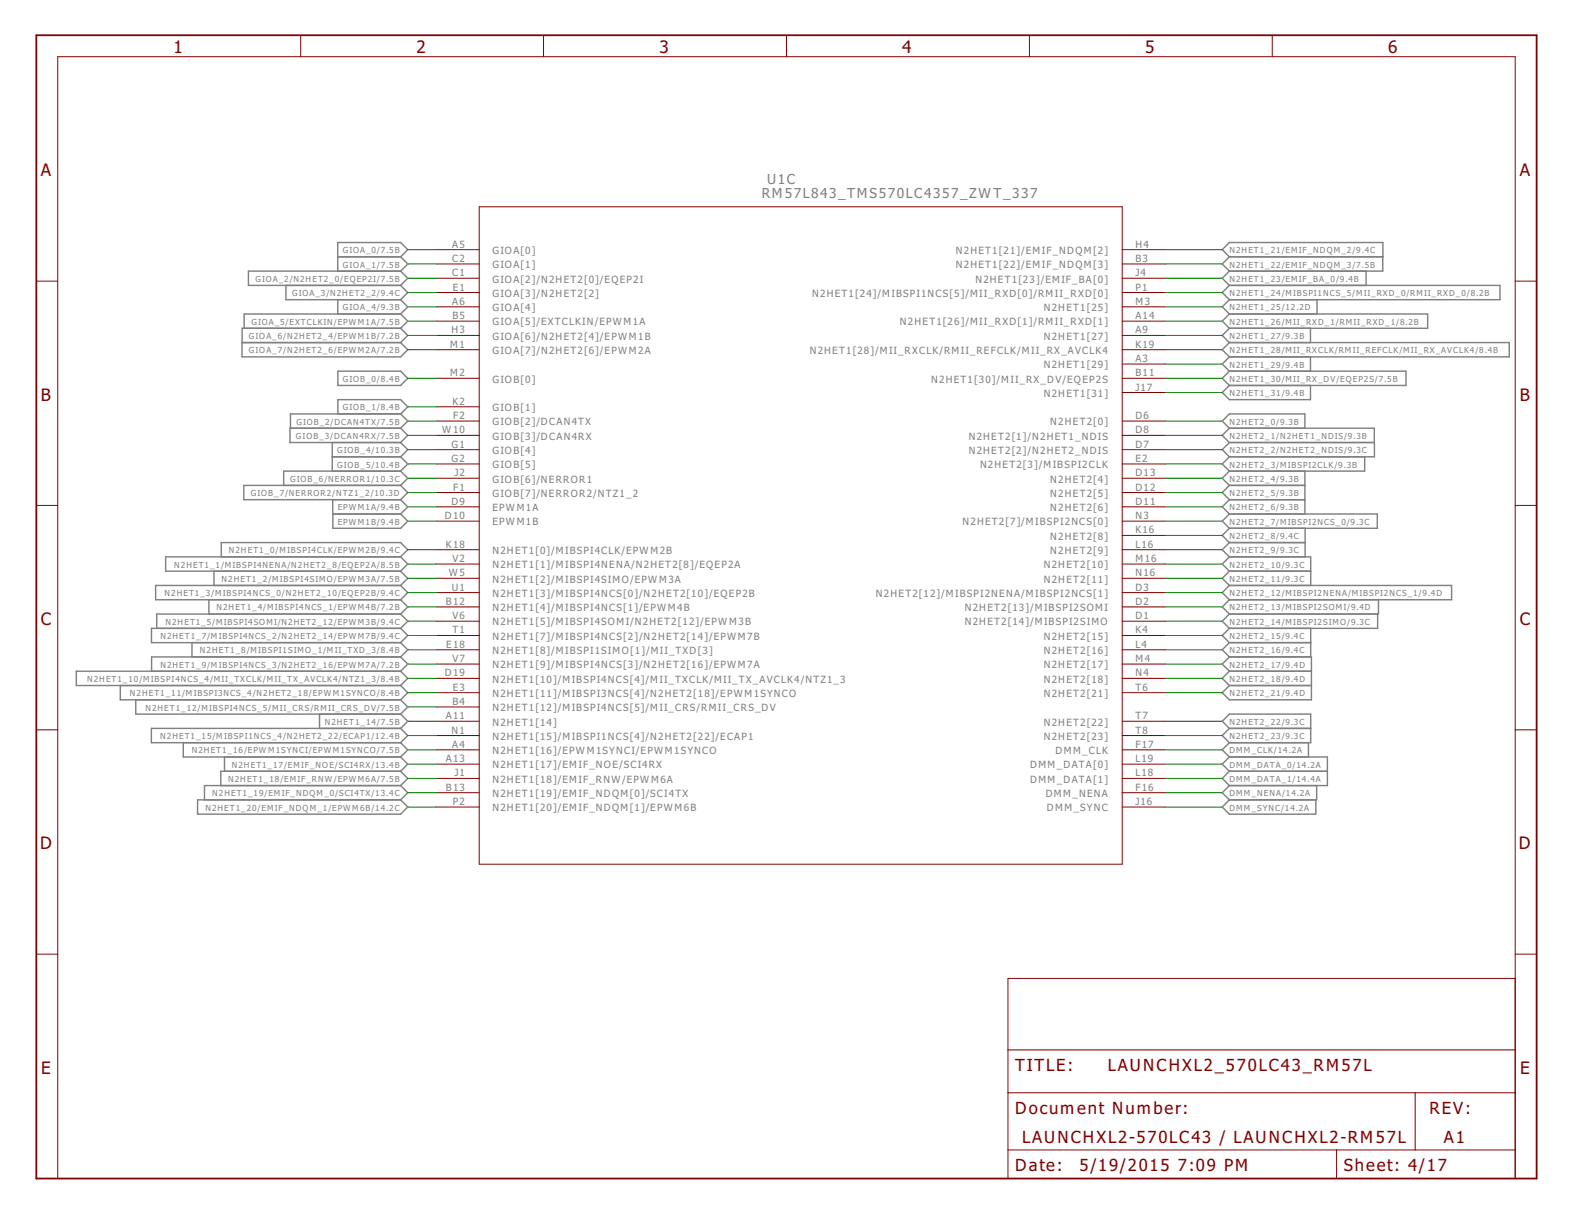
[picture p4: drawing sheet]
<svg xmlns="http://www.w3.org/2000/svg" width="279mm" height="216mm" viewBox="0 0 279 216" stroke-linecap="round" stroke-linejoin="round" font-family="sans-serif">
<defs><g id="words">
<g font-size="3.7" fill="#800000">
<text x="30.9" y="9.5">1</text>
<text x="74" y="9.5">2</text>
<text x="117.2" y="9.5">3</text>
<text x="160.4" y="9.5">4</text>
<text x="203.5" y="9.5">5</text>
<text x="246.7" y="9.5">6</text>
<text x="7.3" y="31.3">A</text>
<text x="270.1" y="31.3">A</text>
<text x="7.3" y="71.2">B</text>
<text x="270.1" y="71.2">B</text>
<text x="7.3" y="111">C</text>
<text x="270.1" y="111">C</text>
<text x="7.1" y="150.9">D</text>
<text x="270" y="150.9">D</text>
<text x="7.3" y="190.8">E</text>
<text x="270.2" y="190.8">E</text>
</g>
<g font-size="3.6" fill="#800000">
<text x="180.4" y="190.4">TITLE:</text>
<text x="196.9" y="190.4">LAUNCHXL2_570LC43_RM57L</text>
<text x="180.4" y="198">Document Number:</text>
<text x="254.1" y="198">REV:</text>
<text x="181.7" y="203.1">LAUNCHXL2-570LC43 / LAUNCHXL2-RM57L</text>
<text x="256.6" y="203.1">A1</text>
<text x="180.4" y="208.2">Date:</text>
<text x="191.8" y="208.2">5/19/2015</text>
<text x="209.3" y="208.2">7:09 PM</text>
<text x="238.8" y="208.2">Sheet: 4/17</text>
</g>
<g font-size="2.9" fill="#808080">
<text x="135.4" y="35.2">RM57L843_TMS570LC4357_ZWT_337</text>
<text x="136.3" y="32.7">U1C</text>
</g>
<g font-size="2.1" fill="#808080">
<text x="80.4" y="44">A5</text>
<text x="80.4" y="46.5">C2</text>
<text x="87.5" y="45.1">GIOA[0]</text>
<text x="87.5" y="47.7">GIOA[1]</text>
<text x="169.9" y="45.1">N2HET1[21]/EMIF_NDQM[2]</text>
<text x="169.9" y="47.7">N2HET1[22]/EMIF_NDQM[3]</text>
<text x="201.8" y="44">H4</text>
<text x="201.8" y="46.5">B3</text>
<text x="80.4" y="49.1">C1</text>
<text x="80.5" y="51.6">E1</text>
<text x="87.5" y="50.2">GIOA[2]/N2HET2[0]/EQEP2I</text>
<text x="87.5" y="52.7">GIOA[3]/N2HET2[2]</text>
<text x="144.4" y="52.7">N2HET1[24]/MIBSPI1NCS[5]/MII_RXD[0]/RMII_RXD[0]</text>
<text x="173.4" y="50.2">N2HET1[23]/EMIF_BA[0]</text>
<text x="201.8" y="49.1">J4</text>
<text x="201.8" y="51.6">P1</text>
<text x="80.2" y="59.2">H3</text>
<text x="80.4" y="54.2">A6</text>
<text x="80.4" y="56.7">B5</text>
<text x="87.5" y="55.3">GIOA[4]</text>
<text x="87.5" y="57.8">GIOA[5]/EXTCLKIN/EPWM1A</text>
<text x="160" y="57.8">N2HET1[26]/MII_RXD[1]/RMII_RXD[1]</text>
<text x="185.5" y="55.3">N2HET1[25]</text>
<text x="201.8" y="54.2">M3</text>
<text x="201.8" y="56.7">A14</text>
<text x="201.8" y="59.2">A9</text>
<text x="80" y="61.8">M1</text>
<text x="87.5" y="60.4">GIOA[6]/N2HET2[4]/EPWM1B</text>
<text x="87.5" y="62.9">GIOA[7]/N2HET2[6]/EPWM2A</text>
<text x="143.9" y="62.9">N2HET1[28]/MII_RXCLK/RMII_REFCLK/MII_RX_AVCLK4</text>
<text x="185.5" y="60.4">N2HET1[27]</text>
<text x="185.5" y="65.4">N2HET1[29]</text>
<text x="201.8" y="61.8">K19</text>
<text x="201.8" y="64.3">A3</text>
<text x="80" y="66.9">M2</text>
<text x="80.4" y="71.9">K2</text>
<text x="87.5" y="68">GIOB[0]</text>
<text x="165.5" y="68">N2HET1[30]/MII_RX_DV/EQEP2S</text>
<text x="185.5" y="70.5">N2HET1[31]</text>
<text x="201.8" y="66.9">B11</text>
<text x="201.8" y="69.4">J17</text>
<text x="78.6" y="77">W10</text>
<text x="80.6" y="74.5">F2</text>
<text x="87.5" y="73.1">GIOB[1]</text>
<text x="87.5" y="75.6">GIOB[2]/DCAN4TX</text>
<text x="186.7" y="75.6">N2HET2[0]</text>
<text x="201.8" y="74.5">D6</text>
<text x="201.8" y="77">D8</text>
<text x="80.3" y="79.6">G1</text>
<text x="80.3" y="82.1">G2</text>
<text x="87.5" y="78.1">GIOB[3]/DCAN4RX</text>
<text x="87.5" y="80.7">GIOB[4]</text>
<text x="87.5" y="83.2">GIOB[5]</text>
<text x="172.2" y="78.1">N2HET2[1]/N2HET1_NDIS</text>
<text x="172.2" y="80.7">N2HET2[2]/N2HET2_NDIS</text>
<text x="174.2" y="83.2">N2HET2[3]/MIBSPI2CLK</text>
<text x="201.8" y="79.6">D7</text>
<text x="201.8" y="82.1">E2</text>
<text x="80.2" y="89.7">D9</text>
<text x="80.6" y="87.2">F1</text>
<text x="80.8" y="84.6">J2</text>
<text x="87.5" y="85.8">GIOB[6]/NERROR1</text>
<text x="87.5" y="88.3">GIOB[7]/NERROR2/NTZ1_2</text>
<text x="186.7" y="85.8">N2HET2[4]</text>
<text x="186.7" y="88.3">N2HET2[5]</text>
<text x="201.8" y="84.6">D13</text>
<text x="201.8" y="87.2">D12</text>
<text x="201.8" y="89.7">D11</text>
<text x="79.1" y="92.3">D10</text>
<text x="87.5" y="90.8">EPWM1A</text>
<text x="87.5" y="93.4">EPWM1B</text>
<text x="171.1" y="93.4">N2HET2[7]/MIBSPI2NCS[0]</text>
<text x="186.7" y="90.8">N2HET2[6]</text>
<text x="186.7" y="95.9">N2HET2[8]</text>
<text x="201.8" y="92.3">N3</text>
<text x="201.8" y="94.8">K16</text>
<text x="79.3" y="97.3">K18</text>
<text x="80.4" y="99.9">V2</text>
<text x="87.5" y="98.5">N2HET1[0]/MIBSPI4CLK/EPWM2B</text>
<text x="87.5" y="101">N2HET1[1]/MIBSPI4NENA/N2HET2[8]/EQEP2A</text>
<text x="185.5" y="101">N2HET2[10]</text>
<text x="186.7" y="98.5">N2HET2[9]</text>
<text x="201.8" y="97.3">L16</text>
<text x="201.8" y="99.9">M16</text>
<text x="79.2" y="107.5">B12</text>
<text x="79.8" y="102.4">W5</text>
<text x="80.3" y="105">U1</text>
<text x="87.5" y="103.5">N2HET1[2]/MIBSPI4SIMO/EPWM3A</text>
<text x="87.5" y="106.1">N2HET1[3]/MIBSPI4NCS[0]/N2HET2[10]/EQEP2B</text>
<text x="155.7" y="106.1">N2HET2[12]/MIBSPI2NENA/MIBSPI2NCS[1]</text>
<text x="185.5" y="103.5">N2HET2[11]</text>
<text x="201.8" y="102.4">N16</text>
<text x="201.8" y="105">D3</text>
<text x="201.8" y="107.5">D2</text>
<text x="80.4" y="110">V6</text>
<text x="80.4" y="112.6">T1</text>
<text x="87.5" y="108.6">N2HET1[4]/MIBSPI4NCS[1]/EPWM4B</text>
<text x="87.5" y="111.1">N2HET1[5]/MIBSPI4SOMI/N2HET2[12]/EPWM3B</text>
<text x="87.5" y="113.7">N2HET1[7]/MIBSPI4NCS[2]/N2HET2[14]/EPWM7B</text>
<text x="171.5" y="108.6">N2HET2[13]/MIBSPI2SOMI</text>
<text x="171.5" y="111.1">N2HET2[14]/MIBSPI2SIMO</text>
<text x="185.5" y="113.7">N2HET2[15]</text>
<text x="201.8" y="110">D1</text>
<text x="201.8" y="112.6">K4</text>
<text x="79.3" y="115.1">E18</text>
<text x="80.4" y="117.6">V7</text>
<text x="87.5" y="116.2">N2HET1[8]/MIBSPI1SIMO[1]/MII_TXD[3]</text>
<text x="87.5" y="118.8">N2HET1[9]/MIBSPI4NCS[3]/N2HET2[16]/EPWM7A</text>
<text x="185.5" y="116.2">N2HET2[16]</text>
<text x="185.5" y="118.8">N2HET2[17]</text>
<text x="201.8" y="115.1">L4</text>
<text x="201.8" y="117.6">M4</text>
<text x="79.1" y="120.2">D19</text>
<text x="80.4" y="125.3">B4</text>
<text x="80.5" y="122.7">E3</text>
<text x="87.5" y="121.3">N2HET1[10]/MIBSPI4NCS[4]/MII_TXCLK/MII_TX_AVCLK4/NTZ1_3</text>
<text x="87.5" y="123.8">N2HET1[11]/MIBSPI3NCS[4]/N2HET2[18]/EPWM1SYNCO</text>
<text x="185.5" y="121.3">N2HET2[18]</text>
<text x="185.5" y="123.8">N2HET2[21]</text>
<text x="201.8" y="120.2">N4</text>
<text x="201.8" y="122.7">T6</text>
<text x="79.2" y="127.8">A11</text>
<text x="80.3" y="130.3">N1</text>
<text x="87.5" y="126.4">N2HET1[12]/MIBSPI4NCS[5]/MII_CRS/RMII_CRS_DV</text>
<text x="87.5" y="128.9">N2HET1[14]</text>
<text x="87.5" y="131.5">N2HET1[15]/MIBSPI1NCS[4]/N2HET2[22]/ECAP1</text>
<text x="185.5" y="128.9">N2HET2[22]</text>
<text x="185.5" y="131.5">N2HET2[23]</text>
<text x="201.8" y="127.8">T7</text>
<text x="201.8" y="130.3">T8</text>
<text x="79.2" y="135.4">A13</text>
<text x="80.4" y="132.9">A4</text>
<text x="80.8" y="138">J1</text>
<text x="87.5" y="134">N2HET1[16]/EPWM1SYNCI/EPWM1SYNCO</text>
<text x="87.5" y="136.5">N2HET1[17]/EMIF_NOE/SCI4RX</text>
<text x="183.1" y="136.5">DMM_DATA[0]</text>
<text x="187.6" y="134">DMM_CLK</text>
<text x="201.8" y="132.9">F17</text>
<text x="201.8" y="135.4">L19</text>
<text x="201.8" y="138">L18</text>
<text x="79.2" y="140.5">B13</text>
<text x="80.5" y="143">P2</text>
<text x="87.5" y="139.1">N2HET1[18]/EMIF_RNW/EPWM6A</text>
<text x="87.5" y="141.6">N2HET1[19]/EMIF_NDQM[0]/SCI4TX</text>
<text x="183.1" y="139.1">DMM_DATA[1]</text>
<text x="185.9" y="141.6">DMM_NENA</text>
<text x="201.8" y="140.5">F16</text>
<text x="201.8" y="143">J16</text>
<text x="87.5" y="144.2">N2HET1[20]/EMIF_NDQM[1]/EPWM6B</text>
<text x="186.1" y="144.2">DMM_SYNC</text>
</g>
<g font-size="1.8" fill="#808080">
<text x="60.9" y="45">GIOA_0/7.5B</text>
<text x="60.9" y="47.5">GIOA_1/7.5B</text>
<text x="218.5" y="45">N2HET1_21/EMIF_NDQM_2/9.4C</text>
<text x="218.5" y="47.5">N2HET1_22/EMIF_NDQM_3/7.5B</text>
<text x="45.4" y="50.1">GIOA_2/N2HET2_0/EQEP2I/7.5B</text>
<text x="51.9" y="52.6">GIOA_3/N2HET2_2/9.4C</text>
<text x="218.5" y="52.6">N2HET1_24/MIBSPI1NCS_5/MII_RXD_0/RMII_RXD_0/8.2B</text>
<text x="218.5" y="50.1">N2HET1_23/EMIF_BA_0/9.4B</text>
<text x="44.7" y="57.7">GIOA_5/EXTCLKIN/EPWM1A/7.5B</text>
<text x="60.9" y="55.2">GIOA_4/9.3B</text>
<text x="218.5" y="57.7">N2HET1_26/MII_RXD_1/RMII_RXD_1/8.2B</text>
<text x="218.5" y="55.2">N2HET1_25/12.2D</text>
<text x="44.2" y="60.2">GIOA_6/N2HET2_4/EPWM1B/7.2B</text>
<text x="44.2" y="62.8">GIOA_7/N2HET2_6/EPWM2A/7.2B</text>
<text x="218.5" y="62.8">N2HET1_28/MII_RXCLK/RMII_REFCLK/MII_RX_AVCLK4/8.4B</text>
<text x="218.5" y="60.2">N2HET1_27/9.3B</text>
<text x="218.5" y="65.3">N2HET1_29/9.4B</text>
<text x="60.9" y="67.9">GIOB_0/8.4B</text>
<text x="218.5" y="67.8">N2HET1_30/MII_RX_DV/EQEP2S/7.5B</text>
<text x="218.5" y="70.4">N2HET1_31/9.4B</text>
<text x="52.7" y="75.5">GIOB_2/DCAN4TX/7.5B</text>
<text x="60.9" y="72.9">GIOB_1/8.4B</text>
<text x="218.5" y="75.5">N2HET2_0/9.3B</text>
<text x="52.6" y="78">GIOB_3/DCAN4RX/7.5B</text>
<text x="59.9" y="80.5">GIOB_4/10.3B</text>
<text x="59.9" y="83.1">GIOB_5/10.4B</text>
<text x="218.5" y="78">N2HET2_1/N2HET1_NDIS/9.3B</text>
<text x="218.5" y="80.5">N2HET2_2/N2HET2_NDIS/9.3C</text>
<text x="218.5" y="83.1">N2HET2_3/MIBSPI2CLK/9.3B</text>
<text x="44.6" y="88.2">GIOB_7/NERROR2/NTZ1_2/10.3D</text>
<text x="51.6" y="85.6">GIOB_6/NERROR1/10.3C</text>
<text x="218.5" y="85.6">N2HET2_4/9.3B</text>
<text x="218.5" y="88.2">N2HET2_5/9.3B</text>
<text x="60" y="90.7">EPWM1A/9.4B</text>
<text x="60" y="93.2">EPWM1B/9.4B</text>
<text x="218.5" y="90.7">N2HET2_6/9.3B</text>
<text x="218.5" y="93.2">N2HET2_7/MIBSPI2NCS_0/9.3C</text>
<text x="218.5" y="95.8">N2HET2_8/9.4C</text>
<text x="31" y="100.9">N2HET1_1/MIBSPI4NENA/N2HET2_8/EQEP2A/8.5B</text>
<text x="40.7" y="98.3">N2HET1_0/MIBSPI4CLK/EPWM2B/9.4C</text>
<text x="218.5" y="98.3">N2HET2_9/9.3C</text>
<text x="218.5" y="100.9">N2HET2_10/9.3C</text>
<text x="29.2" y="105.9">N2HET1_3/MIBSPI4NCS_0/N2HET2_10/EQEP2B/9.4C</text>
<text x="39.4" y="103.4">N2HET1_2/MIBSPI4SIMO/EPWM3A/7.5B</text>
<text x="218.5" y="103.4">N2HET2_11/9.3C</text>
<text x="218.5" y="105.9">N2HET2_12/MIBSPI2NENA/MIBSPI2NCS_1/9.4D</text>
<text x="28.5" y="113.6">N2HET1_7/MIBSPI4NCS_2/N2HET2_14/EPWM7B/9.4C</text>
<text x="29.4" y="111">N2HET1_5/MIBSPI4SOMI/N2HET2_12/EPWM3B/9.4C</text>
<text x="38.5" y="108.5">N2HET1_4/MIBSPI4NCS_1/EPWM4B/7.2B</text>
<text x="218.5" y="108.5">N2HET2_13/MIBSPI2SOMI/9.4D</text>
<text x="218.5" y="111">N2HET2_14/MIBSPI2SIMO/9.3C</text>
<text x="218.5" y="113.6">N2HET2_15/9.4C</text>
<text x="28.5" y="118.6">N2HET1_9/MIBSPI4NCS_3/N2HET2_16/EPWM7A/7.2B</text>
<text x="35.5" y="116.1">N2HET1_8/MIBSPI1SIMO_1/MII_TXD_3/8.4B</text>
<text x="218.5" y="116.1">N2HET2_16/9.4C</text>
<text x="218.5" y="118.6">N2HET2_17/9.4D</text>
<text x="15.5" y="121.2">N2HET1_10/MIBSPI4NCS_4/MII_TXCLK/MII_TX_AVCLK4/NTZ1_3/8.4B</text>
<text x="23.1" y="123.7">N2HET1_11/MIBSPI3NCS_4/N2HET2_18/EPWM1SYNCO/8.4B</text>
<text x="218.5" y="121.2">N2HET2_18/9.4D</text>
<text x="218.5" y="123.7">N2HET2_21/9.4D</text>
<text x="25.8" y="126.3">N2HET1_12/MIBSPI4NCS_5/MII_CRS/RMII_CRS_DV/7.5B</text>
<text x="28.5" y="131.3">N2HET1_15/MIBSPI1NCS_4/N2HET2_22/ECAP1/12.4B</text>
<text x="57.7" y="128.8">N2HET1_14/7.5B</text>
<text x="218.5" y="128.8">N2HET2_22/9.3C</text>
<text x="218.5" y="131.3">N2HET2_23/9.3C</text>
<text x="34.1" y="133.9">N2HET1_16/EPWM1SYNCI/EPWM1SYNCO/7.5B</text>
<text x="41.2" y="136.4">N2HET1_17/EMIF_NOE/SCI4RX/13.4B</text>
<text x="218.5" y="133.9">DMM_CLK/14.2A</text>
<text x="218.5" y="136.4">DMM_DATA_0/14.2A</text>
<text x="37.7" y="141.5">N2HET1_19/EMIF_NDQM_0/SCI4TX/13.4C</text>
<text x="40.5" y="139">N2HET1_18/EMIF_RNW/EPWM6A/7.5B</text>
<text x="218.5" y="139">DMM_DATA_1/14.4A</text>
<text x="218.5" y="141.5">DMM_NENA/14.2A</text>
<text x="36.5" y="144">N2HET1_20/EMIF_NDQM_1/EPWM6B/14.2C</text>
<text x="218.5" y="144">DMM_SYNC/14.2A</text>
</g>
</g></defs>
<g fill="none" stroke="#808080" stroke-width=".25">
<path d="M50.8 50.7v2.6h20.4M60 45.6h11.2M60 53.3v2.5M71.2 45.6l1.3-1.2-1.3-1.3h-11.2v5.1M71.2 45.6l1.3 1.3-1.3 1.3M71.2 48.2h-27v2.5h27M71.2 48.2l1.3 1.2-1.3 1.3M71.2 55.8l1.3 1.3-1.3 1.2M71.2 58.3h-28.2v5.1h28.2l1.3-1.3-1.3-1.2M71.2 55.8h-27.8v2.5M71.2 58.3l1.3 1.3-1.3 1.3M71.2 50.7l1.3 1.3-1.3 1.3"/>
<path d="M71.2 53.3l1.3 1.2-1.3 1.3M217.2 44.4l1.3-1.3h27.3v2.5h-27.3zM218.5 50.7h48.1v2.6h-48.1M218.5 55.8h35.2v2.5h-35.2M218.5 50.7l-1.3 1.3 1.3 1.3M218.5 55.8l-1.3 1.3 1.3 1.2M218.5 45.6l-1.3 1.3 1.3 1.3M218.5 48.2l-1.3 1.2 1.3 1.3M218.5 53.3l-1.3 1.2 1.3 1.3M218.5 58.3l-1.3 1.3 1.3 1.3M232.9 58.3v2.6M234.1 53.3v2.5"/>
<path d="M242.8 48.2v2.5M245.8 45.6v2.6h-27.3M43 60.9h28.2M59.1 78.6v5.1M60 66h11.2l1.3 1.2-1.3 1.3h-11.2zM60 73.6v-2.6h11.2l1.3 1.3-1.3 1.3M71.2 73.6h-19.6v2.5M71.2 73.6l1.3 1.2-1.3 1.3M71.2 76.1h-19.7v2.5h19.7M71.2 76.1l1.3 1.3-1.3 1.2M71.2 78.6l1.3 1.3-1.3 1.3M218.5 60.9h49.7v2.5h-49.7"/>
<path d="M218.5 66h31.4v2.5h-31.4M218.5 76.1l-1.3-1.3 1.3-1.2h13.4v2.5M218.5 68.5l-1.3 1.2 1.3 1.3h14.4v-2.5M218.5 60.9l-1.3 1.2 1.3 1.3M218.5 66l-1.3 1.2 1.3 1.3M218.5 76.1h25.8v2.5M218.5 78.6h25.8v2.6h-25.8M218.5 63.4l-1.3 1.3 1.3 1.3M218.5 76.1l-1.3 1.3 1.3 1.2M218.5 78.6l-1.3 1.3 1.3 1.3M232.9 63.4v2.6M39.3 99v-2.6h31.9l1.3 1.3-1.3 1.3"/>
<path d="M59.1 81.2h12.1M59.1 91.3h12.1M59.1 88.8l.1 5.1h12l1.3-1.3-1.3-1.3M71.2 88.8l1.3 1.3-1.3 1.2M71.2 86.3h-27.9v2.5h27.9M71.2 81.2l1.3 1.2-1.3 1.3M71.2 83.7h-20.8v2.6M71.2 83.7l1.3 1.3-1.3 1.3M71.2 86.3l1.3 1.2-1.3 1.3M71.2 99h-41.8v2.5h41.8M71.2 99l1.3 1.2-1.3 1.3M218.5 88.8h13.4"/>
<path d="M218.5 91.3h26.3v2.6h-26.3M218.5 86.3h13.4M218.5 96.4h13.5M218.5 99h14.5v5M218.5 81.2l-1.3 1.2 1.3 1.3M218.5 83.7l-1.3 1.3 1.3 1.3M218.5 86.3l-1.3 1.2 1.3 1.3M218.5 88.8l-1.3 1.3 1.3 1.2M218.5 91.3l-1.3 1.3 1.3 1.3M218.5 93.9l-1.3 1.2 1.3 1.3M218.5 96.4l-1.3 1.3 1.3 1.3M218.5 99l-1.3 1.2 1.3 1.3"/>
<path d="M231.9 83.7v7.6M232 93.9v5.1M242.5 81.2v2.5h-24M34.1 114.2v2.5M37.1 106.6v2.5M38 101.5v2.5M71.2 119.3h-57.6v2.5h57.6M71.2 114.2l1.3 1.3-1.3 1.2M71.2 116.7h-44.3v2.6M71.2 111.7h-44.3v2.5h44.3M71.2 101.5l1.3 1.3-1.3 1.2M71.2 104h-43.5v2.6h43.5"/>
<path d="M71.2 104l1.3 1.3-1.3 1.3M71.2 109.1l1.3 1.3-1.3 1.3M71.2 109.1h-43.3v2.6M71.2 111.7l1.3 1.2-1.3 1.3M71.2 116.7l1.3 1.3-1.3 1.3M71.2 119.3l1.3 1.2-1.3 1.3M71.2 106.6l1.3 1.2-1.3 1.3M218.5 116.7h14.6v7.7h-14.6l-1.3-1.3 1.3-1.3M218.5 114.2h14.5M218.5 101.5h14.5M218.5 104h39.5v2.6h-39.5M218.5 119.3h14.6"/>
<path d="M218.5 101.5l-1.3 1.3 1.3 1.2M218.5 104l-1.3 1.3 1.3 1.3M218.5 106.6l-1.3 1.2 1.3 1.3M218.5 109.1l-1.3 1.3 1.3 1.3M218.5 111.7l-1.3 1.2 1.3 1.3M218.5 114.2l-1.3 1.3 1.3 1.2M218.5 116.7l-1.3 1.3 1.3 1.3M218.5 119.3l-1.3 1.2 1.3 1.3M233 111.7v5M244.9 109.1v2.6h-26.4M245 106.6v2.5h-26.5M21.4 121.8v2.6h49.8"/>
<path d="M24.1 124.4v2.5h47.1M32.6 132v2.5h38.6M39.9 134.5v2.6M56.8 126.9v2.5M71.2 126.9l1.3 1.3-1.3 1.2M71.2 129.4h-44.3v2.6h44.3M71.2 132l1.3 1.2-1.3 1.3M71.2 121.8l1.3 1.3-1.3 1.3M71.2 137.1h-32v2.5M71.2 139.6h-34.9v2.5M71.2 124.4l1.3 1.2-1.3 1.3M71.2 129.4l1.3 1.3-1.3 1.3"/>
<path d="M71.2 134.5l1.3 1.3-1.3 1.3M71.2 137.1l1.3 1.2-1.3 1.3M71.2 139.6l1.3 1.3-1.3 1.2M218.5 129.4h14.5M218.5 129.4l-1.3-1.2 1.3-1.3h14.5v5.1h-14.5M218.5 134.5h17.4v5.1h-17.4M218.5 121.8h14.6M218.5 132l-1.3 1.2 1.3 1.3M218.5 134.5l-1.3 1.3 1.3 1.3M218.5 137.1h17.4M218.5 137.1l-1.3 1.2 1.3 1.3M218.5 139.6l-1.3 1.3 1.3 1.2"/>
<path d="M218.5 129.4l-1.3 1.3 1.3 1.3M232.6 132v2.5M234 139.6v2.5h-15.5M35.1 142.1h36.1l1.3 1.3-1.3 1.3h-36.1zM218.5 142.1l-1.3 1.3 1.3 1.3h15.4v-2.6"/>
</g>
<path d="M6.5 6.3h266.6v203.1h-266.6z" fill="none" stroke="#800000" stroke-width=".32"/>
<g fill="none" stroke="#800000" stroke-width=".18">
<path d="M53.4 6.3v3.8M96.6 6.3v3.8M139.8 6.3v3.8M183 6.3v3.8M226.1 6.3v3.8M85.2 36.7h114.3v116.9h-114.3zM6.5 50h3.8M77.6 44.4h7.6M77.6 46.9h7.6M77.6 49.4h7.6M77.6 52h7.6M77.6 54.5h7.6"/>
<path d="M77.6 57.1h7.6M77.6 59.6h7.6M199.5 44.4h7.6M199.5 46.9h7.6M199.5 49.4h7.6M199.5 52h7.6M199.5 54.5h7.6M199.5 57.1h7.6M199.5 59.6h7.6M269.3 50h3.8M77.6 62.1h7.6M77.6 67.2h7.6"/>
<path d="M77.6 72.3h7.6M77.6 74.8h7.6M77.6 77.4h7.6M77.6 79.9h7.6M199.5 62.1h7.6M199.5 67.2h7.6M199.5 74.8h7.6M199.5 77.4h7.6M199.5 79.9h7.6M199.5 64.7h7.6M199.5 69.7h7.6M6.5 89.8h3.8"/>
<path d="M77.6 90.1h7.6M77.6 92.6h7.6M77.6 82.4h7.6M77.6 85h7.6M77.6 87.5h7.6M77.6 97.7h7.6M199.5 90.1h7.6M199.5 92.6h7.6M199.5 82.4h7.6M199.5 85h7.6M199.5 87.5h7.6M199.5 97.7h7.6"/>
<path d="M199.5 95.1h7.6M269.3 89.8h3.8M77.6 100.2h7.6M77.6 102.8h7.6M77.6 105.3h7.6M77.6 107.8h7.6M77.6 110.4h7.6M77.6 112.9h7.6M77.6 115.5h7.6M77.6 118h7.6M199.5 100.2h7.6M199.5 102.8h7.6"/>
<path d="M199.5 105.3h7.6M199.5 107.8h7.6M199.5 110.4h7.6M199.5 112.9h7.6M199.5 115.5h7.6M199.5 118h7.6M6.5 129.7h3.8M77.6 133.2h7.6M77.6 135.8h7.6M77.6 138.3h7.6M77.6 120.5h7.6M77.6 123.1h7.6"/>
<path d="M77.6 125.6h7.6M77.6 128.2h7.6M77.6 130.7h7.6M199.5 133.2h7.6M199.5 135.8h7.6M199.5 138.3h7.6M199.5 120.5h7.6M199.5 123.1h7.6M199.5 128.2h7.6M199.5 130.7h7.6M269.3 129.7h3.8M77.6 140.9h7.6"/>
<path d="M77.6 143.4h7.6M199.5 140.9h7.6M199.5 143.4h7.6M6.5 169.5h3.8M269.3 173.9h-90.1v35.5h90.1v-199.3h-259v199.3M269.3 169.5h3.8M179.2 194.2h90.1M179.2 186.6h90.1M251.5 194.2v10.1M179.2 204.3h90.1M237.6 204.3v5.1"/>
</g>
<g fill="none" stroke="#008000" stroke-width=".18">
<path d="M72.5 44.4h5.1M72.5 46.9h5.1M72.5 49.4h5.1M72.5 57.1h5.1M72.5 59.6h5.1M72.5 52h5.1M72.5 54.5h5.1M207.1 44.4h10.1M207.1 46.9h10.1M207.1 49.4h10.1M207.1 57.1h10.1M207.1 59.6h10.1"/>
<path d="M207.1 52h10.1M207.1 54.5h10.1M72.5 62.1h5.1M72.5 67.2h5.1M72.5 72.3h5.1M72.5 74.8h5.1M72.5 77.4h5.1M72.5 79.9h5.1M207.1 62.1h10.1M207.1 67.2h10.1M207.1 74.8h10.1M207.1 77.4h10.1"/>
<path d="M207.1 79.9h10.1M207.1 64.7h10.1M207.1 69.7h10.1M72.5 90.1h5.1M72.5 92.6h5.1M72.5 82.4h5.1M72.5 85h5.1M72.5 87.5h5.1M72.5 97.7h5.1M207.1 90.1h10.1M207.1 92.6h10.1M207.1 82.4h10.1"/>
<path d="M207.1 85h10.1M207.1 87.5h10.1M207.1 97.7h10.1M207.1 95.1h10.1M72.5 115.5h5.1M72.5 100.2h5.1M72.5 102.8h5.1M72.5 105.3h5.1M72.5 110.4h5.1M72.5 112.9h5.1M72.5 118h5.1M72.5 107.8h5.1"/>
<path d="M207.1 115.5h10.1M207.1 100.2h10.1M207.1 102.8h10.1M207.1 105.3h10.1M207.1 110.4h10.1M207.1 112.9h10.1M207.1 118h10.1M207.1 107.8h10.1M72.5 128.2h5.1M72.5 133.2h5.1M72.5 123.1h5.1M72.5 135.8h5.1"/>
<path d="M72.5 138.3h5.1M72.5 120.5h5.1M72.5 125.6h5.1M72.5 130.7h5.1M207.1 128.2h10.1M207.1 133.2h10.1M207.1 123.1h10.1M207.1 135.8h10.1M207.1 138.3h10.1M207.1 120.5h10.1M207.1 130.7h10.1M72.5 140.9h5.1"/>
<path d="M72.5 143.4h5.1M207.1 140.9h10.1M207.1 143.4h10.1"/>
</g>
<use href="#words"/>
</svg>
